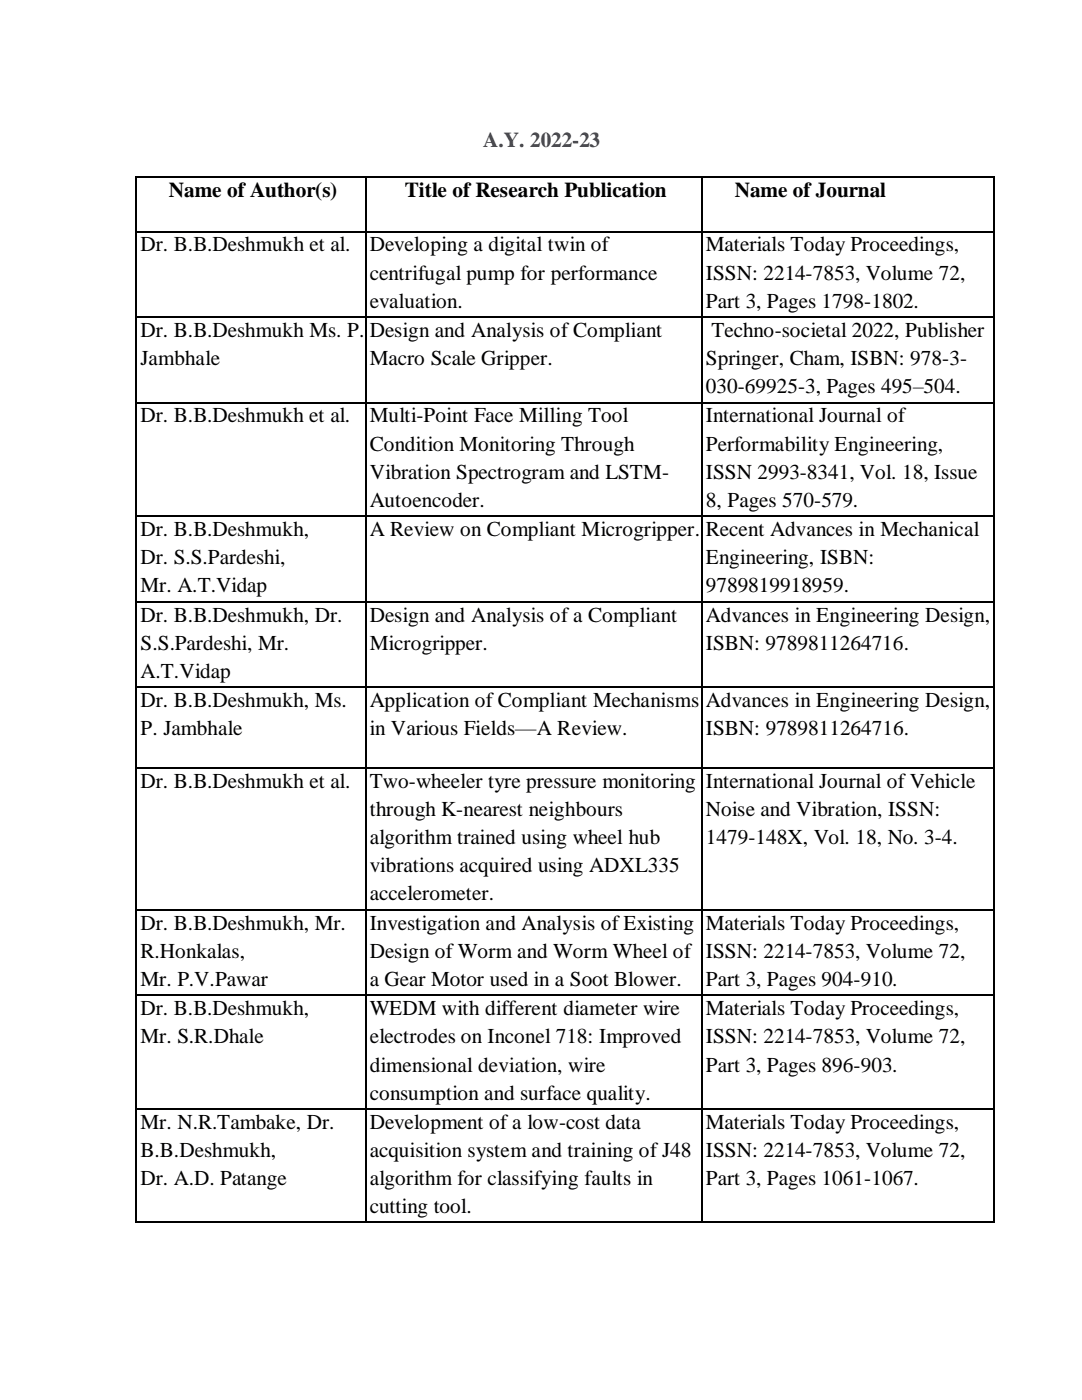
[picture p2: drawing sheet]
<svg xmlns="http://www.w3.org/2000/svg" width="216mm" height="279mm" viewBox="0 0 216 279" stroke-linecap="round" stroke-linejoin="round" font-family="sans-serif">
<defs><g id="words">
<text font-size="4.2" fill="#00c" x="96.4" y="29.4">A.Y. 2022-23</text>
<g font-size="4.2">
<text x="33.7" y="39.4">Name of Author(s)</text>
<text x="80.8" y="39.4">Title of Research Publication</text>
<text x="146.6" y="39.4">Name of Journal</text>
<text x="28" y="50.1">Dr. B.B.Deshmukh et al.</text>
<text x="73.8" y="50.1">Developing a digital twin of</text>
<text x="140.9" y="50.1">Materials Today Proceedings,</text>
<text x="73.8" y="55.8">centrifugal pump for performance</text>
<text x="140.9" y="55.8">ISSN: 2214-7853, Volume 72,</text>
<text x="73.8" y="61.4">evaluation.</text>
<text x="140.9" y="61.4">Part 3, Pages 1798-1802.</text>
<text x="28" y="67.2">Dr. B.B.Deshmukh Ms. P.</text>
<text x="73.8" y="67.2">Design and Analysis of Compliant</text>
<text x="142" y="67.2">Techno-societal 2022, Publisher</text>
<text x="28" y="72.8">Jambhale</text>
<text x="73.8" y="72.8">Macro Scale Gripper.</text>
<text x="140.9" y="72.8">Springer, Cham, ISBN: 978-3-</text>
<text x="140.9" y="78.4">030-69925-3, Pages 495–504.</text>
<text x="28" y="84.3">Dr. B.B.Deshmukh et al.</text>
<text x="73.8" y="84.3">Multi-Point Face Milling Tool</text>
<text x="73.8" y="89.9">Condition Monitoring Through</text>
<text x="140.9" y="84.3">International Journal of</text>
<text x="140.9" y="89.9">Performability Engineering,</text>
<text x="73.8" y="95.5">Vibration Spectrogram and LSTM-</text>
<text x="140.9" y="95.5">ISSN 2993-8341, Vol. 18, Issue</text>
<text x="73.8" y="101.1">Autoencoder.</text>
<text x="140.9" y="101.1">8, Pages 570-579.</text>
<text x="28" y="107">Dr. B.B.Deshmukh,</text>
<text x="73.8" y="107">A Review on Compliant Microgripper.</text>
<text x="140.9" y="107">Recent Advances in Mechanical</text>
<text x="28" y="112.6">Dr. S.S.Pardeshi,</text>
<text x="140.9" y="112.6">Engineering, ISBN:</text>
<text x="28" y="118.1">Mr. A.T.Vidap</text>
<text x="140.9" y="118.1">9789819918959.</text>
<text x="28" y="124.1">Dr. B.B.Deshmukh, Dr.</text>
<text x="73.8" y="124.1">Design and Analysis of a Compliant</text>
<text x="140.9" y="124.1">Advances in Engineering Design,</text>
<text x="28" y="129.7">S.S.Pardeshi, Mr.</text>
<text x="73.8" y="129.7">Microgripper.</text>
<text x="140.9" y="129.7">ISBN: 9789811264716.</text>
<text x="28" y="135.3">A.T.Vidap</text>
<text x="28" y="141.1">Dr. B.B.Deshmukh, Ms.</text>
<text x="73.8" y="141.1">Application of Compliant Mechanisms</text>
<text x="140.9" y="141.1">Advances in Engineering Design,</text>
<text x="28" y="146.7">P. Jambhale</text>
<text x="73.8" y="146.7">in Various Fields—A Review.</text>
<text x="140.9" y="146.7">ISBN: 9789811264716.</text>
<text x="28" y="157.3">Dr. B.B.Deshmukh et al.</text>
<text x="73.8" y="157.3">Two-wheeler tyre pressure monitoring</text>
<text x="140.9" y="157.3">International Journal of Vehicle</text>
<text x="73.8" y="162.9">through K-nearest neighbours</text>
<text x="140.9" y="162.9">Noise and Vibration, ISSN:</text>
<text x="73.8" y="168.5">algorithm trained using wheel hub</text>
<text x="140.9" y="168.5">1479-148X, Vol. 18, No. 3-4.</text>
<text x="73.8" y="174">vibrations acquired using ADXL335</text>
<text x="73.8" y="179.7">accelerometer.</text>
<text x="28" y="185.6">Dr. B.B.Deshmukh, Mr.</text>
<text x="73.8" y="185.6">Investigation and Analysis of Existing</text>
<text x="140.9" y="185.6">Materials Today Proceedings,</text>
<text x="28" y="191.2">R.Honkalas,</text>
<text x="73.8" y="191.2">Design of Worm and Worm Wheel of</text>
<text x="140.9" y="191.2">ISSN: 2214-7853, Volume 72,</text>
<text x="28" y="196.7">Mr. P.V.Pawar</text>
<text x="73.8" y="196.7">a Gear Motor used in a Soot Blower.</text>
<text x="140.9" y="196.7">Part 3, Pages 904-910.</text>
<text x="28" y="202.6">Dr. B.B.Deshmukh,</text>
<text x="73.8" y="202.6">WEDM with different diameter wire</text>
<text x="140.9" y="202.6">Materials Today Proceedings,</text>
<text x="28" y="208.2">Mr. S.R.Dhale</text>
<text x="73.8" y="208.2">electrodes on Inconel 718: Improved</text>
<text x="140.9" y="208.2">ISSN: 2214-7853, Volume 72,</text>
<text x="73.8" y="213.8">dimensional deviation, wire</text>
<text x="140.9" y="213.8">Part 3, Pages 896-903.</text>
<text x="73.8" y="219.4">consumption and surface quality.</text>
<text x="28" y="225.3">Mr. N.R.Tambake, Dr.</text>
<text x="73.8" y="225.3">Development of a low-cost data</text>
<text x="140.9" y="225.3">Materials Today Proceedings,</text>
<text x="28" y="230.9">B.B.Deshmukh,</text>
<text x="73.8" y="230.9">acquisition system and training of J48</text>
<text x="140.9" y="230.9">ISSN: 2214-7853, Volume 72,</text>
<text x="28" y="236.5">Dr. A.D. Patange</text>
<text x="73.8" y="236.5">algorithm for classifying faults in</text>
<text x="140.9" y="236.5">Part 3, Pages 1061-1067.</text>
<text x="73.8" y="242">cutting tool.</text>
</g>
</g></defs>
<g fill="#000">
<path d="M27.1 35.1h.3v.3h-.3z" fill-rule="evenodd"/>
<path d="M27.1 35.1h.3v.3h-.3z" fill-rule="evenodd"/>
<path d="M72.9 35.1h.3v.3h-.3z" fill-rule="evenodd"/>
<path d="M140 35.1h.3v.3h-.3z" fill-rule="evenodd"/>
<path d="M198.2 35.1h.3v.3h-.3z" fill-rule="evenodd"/>
<path d="M198.2 35.1h.3v.3h-.3z" fill-rule="evenodd"/>
<path d="M27.1 46.1h.3v.2h-.3z" fill-rule="evenodd"/>
<path d="M72.9 46.1h.3v.2h-.3z" fill-rule="evenodd"/>
<path d="M140 46.1h.3v.2h-.3z" fill-rule="evenodd"/>
<path d="M198.2 46.1h.3v.2h-.3z" fill-rule="evenodd"/>
<path d="M27.1 63.2h.3v.2h-.3z" fill-rule="evenodd"/>
<path d="M72.9 63.2h.3v.2h-.3z" fill-rule="evenodd"/>
<path d="M140 63.2h.3v.2h-.3z" fill-rule="evenodd"/>
<path d="M198.2 63.2h.3v.2h-.3z" fill-rule="evenodd"/>
<path d="M27.1 80.2h.3v.3h-.3z" fill-rule="evenodd"/>
<path d="M72.9 80.2h.3v.3h-.3z" fill-rule="evenodd"/>
<path d="M140 80.2h.3v.3h-.3z" fill-rule="evenodd"/>
<path d="M198.2 80.2h.3v.3h-.3z" fill-rule="evenodd"/>
<path d="M27.1 102.9h.3v.3h-.3z" fill-rule="evenodd"/>
<path d="M72.9 102.9h.3v.3h-.3z" fill-rule="evenodd"/>
<path d="M140 102.9h.3v.3h-.3z" fill-rule="evenodd"/>
<path d="M198.2 102.9h.3v.3h-.3z" fill-rule="evenodd"/>
<path d="M27.1 119.9h.3v.3h-.3z" fill-rule="evenodd"/>
<path d="M27.1 137h.3v.3h-.3z" fill-rule="evenodd"/>
<path d="M72.9 119.9h.3v.3h-.3z" fill-rule="evenodd"/>
<path d="M72.9 137h.3v.3h-.3z" fill-rule="evenodd"/>
<path d="M140 119.9h.3v.3h-.3z" fill-rule="evenodd"/>
<path d="M140 137h.3v.3h-.3z" fill-rule="evenodd"/>
<path d="M198.2 119.9h.3v.3h-.3z" fill-rule="evenodd"/>
<path d="M198.2 137h.3v.3h-.3z" fill-rule="evenodd"/>
<path d="M27.1 153.2h.3v.3h-.3z" fill-rule="evenodd"/>
<path d="M72.9 153.2h.3v.3h-.3z" fill-rule="evenodd"/>
<path d="M140 153.2h.3v.3h-.3z" fill-rule="evenodd"/>
<path d="M198.2 153.2h.3v.3h-.3z" fill-rule="evenodd"/>
<path d="M27.1 181.5h.3v.2h-.3z" fill-rule="evenodd"/>
<path d="M27.1 198.5h.3v.3h-.3z" fill-rule="evenodd"/>
<path d="M72.9 181.5h.3v.2h-.3z" fill-rule="evenodd"/>
<path d="M72.9 198.5h.3v.3h-.3z" fill-rule="evenodd"/>
<path d="M140 181.5h.3v.2h-.3z" fill-rule="evenodd"/>
<path d="M140 198.5h.3v.3h-.3z" fill-rule="evenodd"/>
<path d="M198.2 181.5h.3v.2h-.3z" fill-rule="evenodd"/>
<path d="M198.2 198.5h.3v.3h-.3z" fill-rule="evenodd"/>
<path d="M27.1 221.2h.3v.3h-.3z" fill-rule="evenodd"/>
<path d="M72.9 221.2h.3v.3h-.3z" fill-rule="evenodd"/>
<path d="M140 221.2h.3v.3h-.3z" fill-rule="evenodd"/>
<path d="M198.2 221.2h.3v.3h-.3z" fill-rule="evenodd"/>
<path d="M27.1 243.8h.3v.3h-.3z" fill-rule="evenodd"/>
<path d="M27.1 243.8h.3v.3h-.3z" fill-rule="evenodd"/>
<path d="M72.9 243.8h.3v.3h-.3z" fill-rule="evenodd"/>
<path d="M140 243.8h.3v.3h-.3z" fill-rule="evenodd"/>
<path d="M198.2 243.8h.3v.3h-.3z" fill-rule="evenodd"/>
<path d="M198.2 243.8h.3v.3h-.3z" fill-rule="evenodd"/>
</g>
<g fill="none" stroke="#000" stroke-width=".25">
<path d="M27.2 35.4v10.7M27.4 35.3h45.5M73 35.4v10.7M73.2 35.3h66.8M140.1 35.4v10.7M140.3 35.3h57.9M198.3 35.4v10.7M27.2 46.3v16.9M27.4 46.2h45.5M73 46.3v16.9M73.2 46.2h66.8M140.1 46.3v16.9"/>
<path d="M140.3 46.2h57.9M198.3 46.3v16.9M27.2 63.4v16.8M27.4 63.3h45.5M73 63.4v16.8M73.2 63.3h66.8M140.1 63.4v16.8M140.3 63.3h57.9M198.3 63.4v16.8M27.2 80.5v22.4M27.4 80.3h45.5M73 80.5v22.4"/>
<path d="M73.2 80.3h66.8M140.1 80.5v22.4M140.3 80.3h57.9M198.3 80.5v22.4M27.2 103.2v16.7M27.4 103h45.5M73 103.2v16.7M73.2 103h66.8M140.1 103.2v16.7M140.3 103h57.9M198.3 103.2v16.7M27.2 120.2v16.8"/>
<path d="M27.2 137.3v15.9M27.4 120.1h45.5M27.4 137.2h45.5M73 120.2v16.8M73 137.3v15.9M73.2 120.1h66.8M73.2 137.2h66.8M140.1 120.2v16.8M140.1 137.3v15.9M140.3 120.1h57.9M140.3 137.2h57.9M198.3 120.2v16.8"/>
<path d="M198.3 137.3v15.9M27.2 153.5v28M27.4 153.3h45.5M73 153.5v28M73.2 153.3h66.8M140.1 153.5v28M140.3 153.3h57.9M198.3 153.5v28M27.2 181.7v16.8M27.2 198.8v22.4M27.4 181.6h45.5M27.4 198.6h45.5"/>
<path d="M73 181.7v16.8M73 198.8v22.4M73.2 181.6h66.8M73.2 198.6h66.8M140.1 181.7v16.8M140.1 198.8v22.4M140.3 181.6h57.9M140.3 198.6h57.9M198.3 181.7v16.8M198.3 198.8v22.4M27.2 221.5v22.3M27.4 221.3h45.5"/>
<path d="M73 221.5v22.3M73.2 221.3h66.8M140.1 221.5v22.3M140.3 221.3h57.9M198.3 221.5v22.3M27.4 243.9h45.5M73.2 243.9h66.8M140.3 243.9h57.9"/>
</g>
<use href="#words"/>
</svg>
